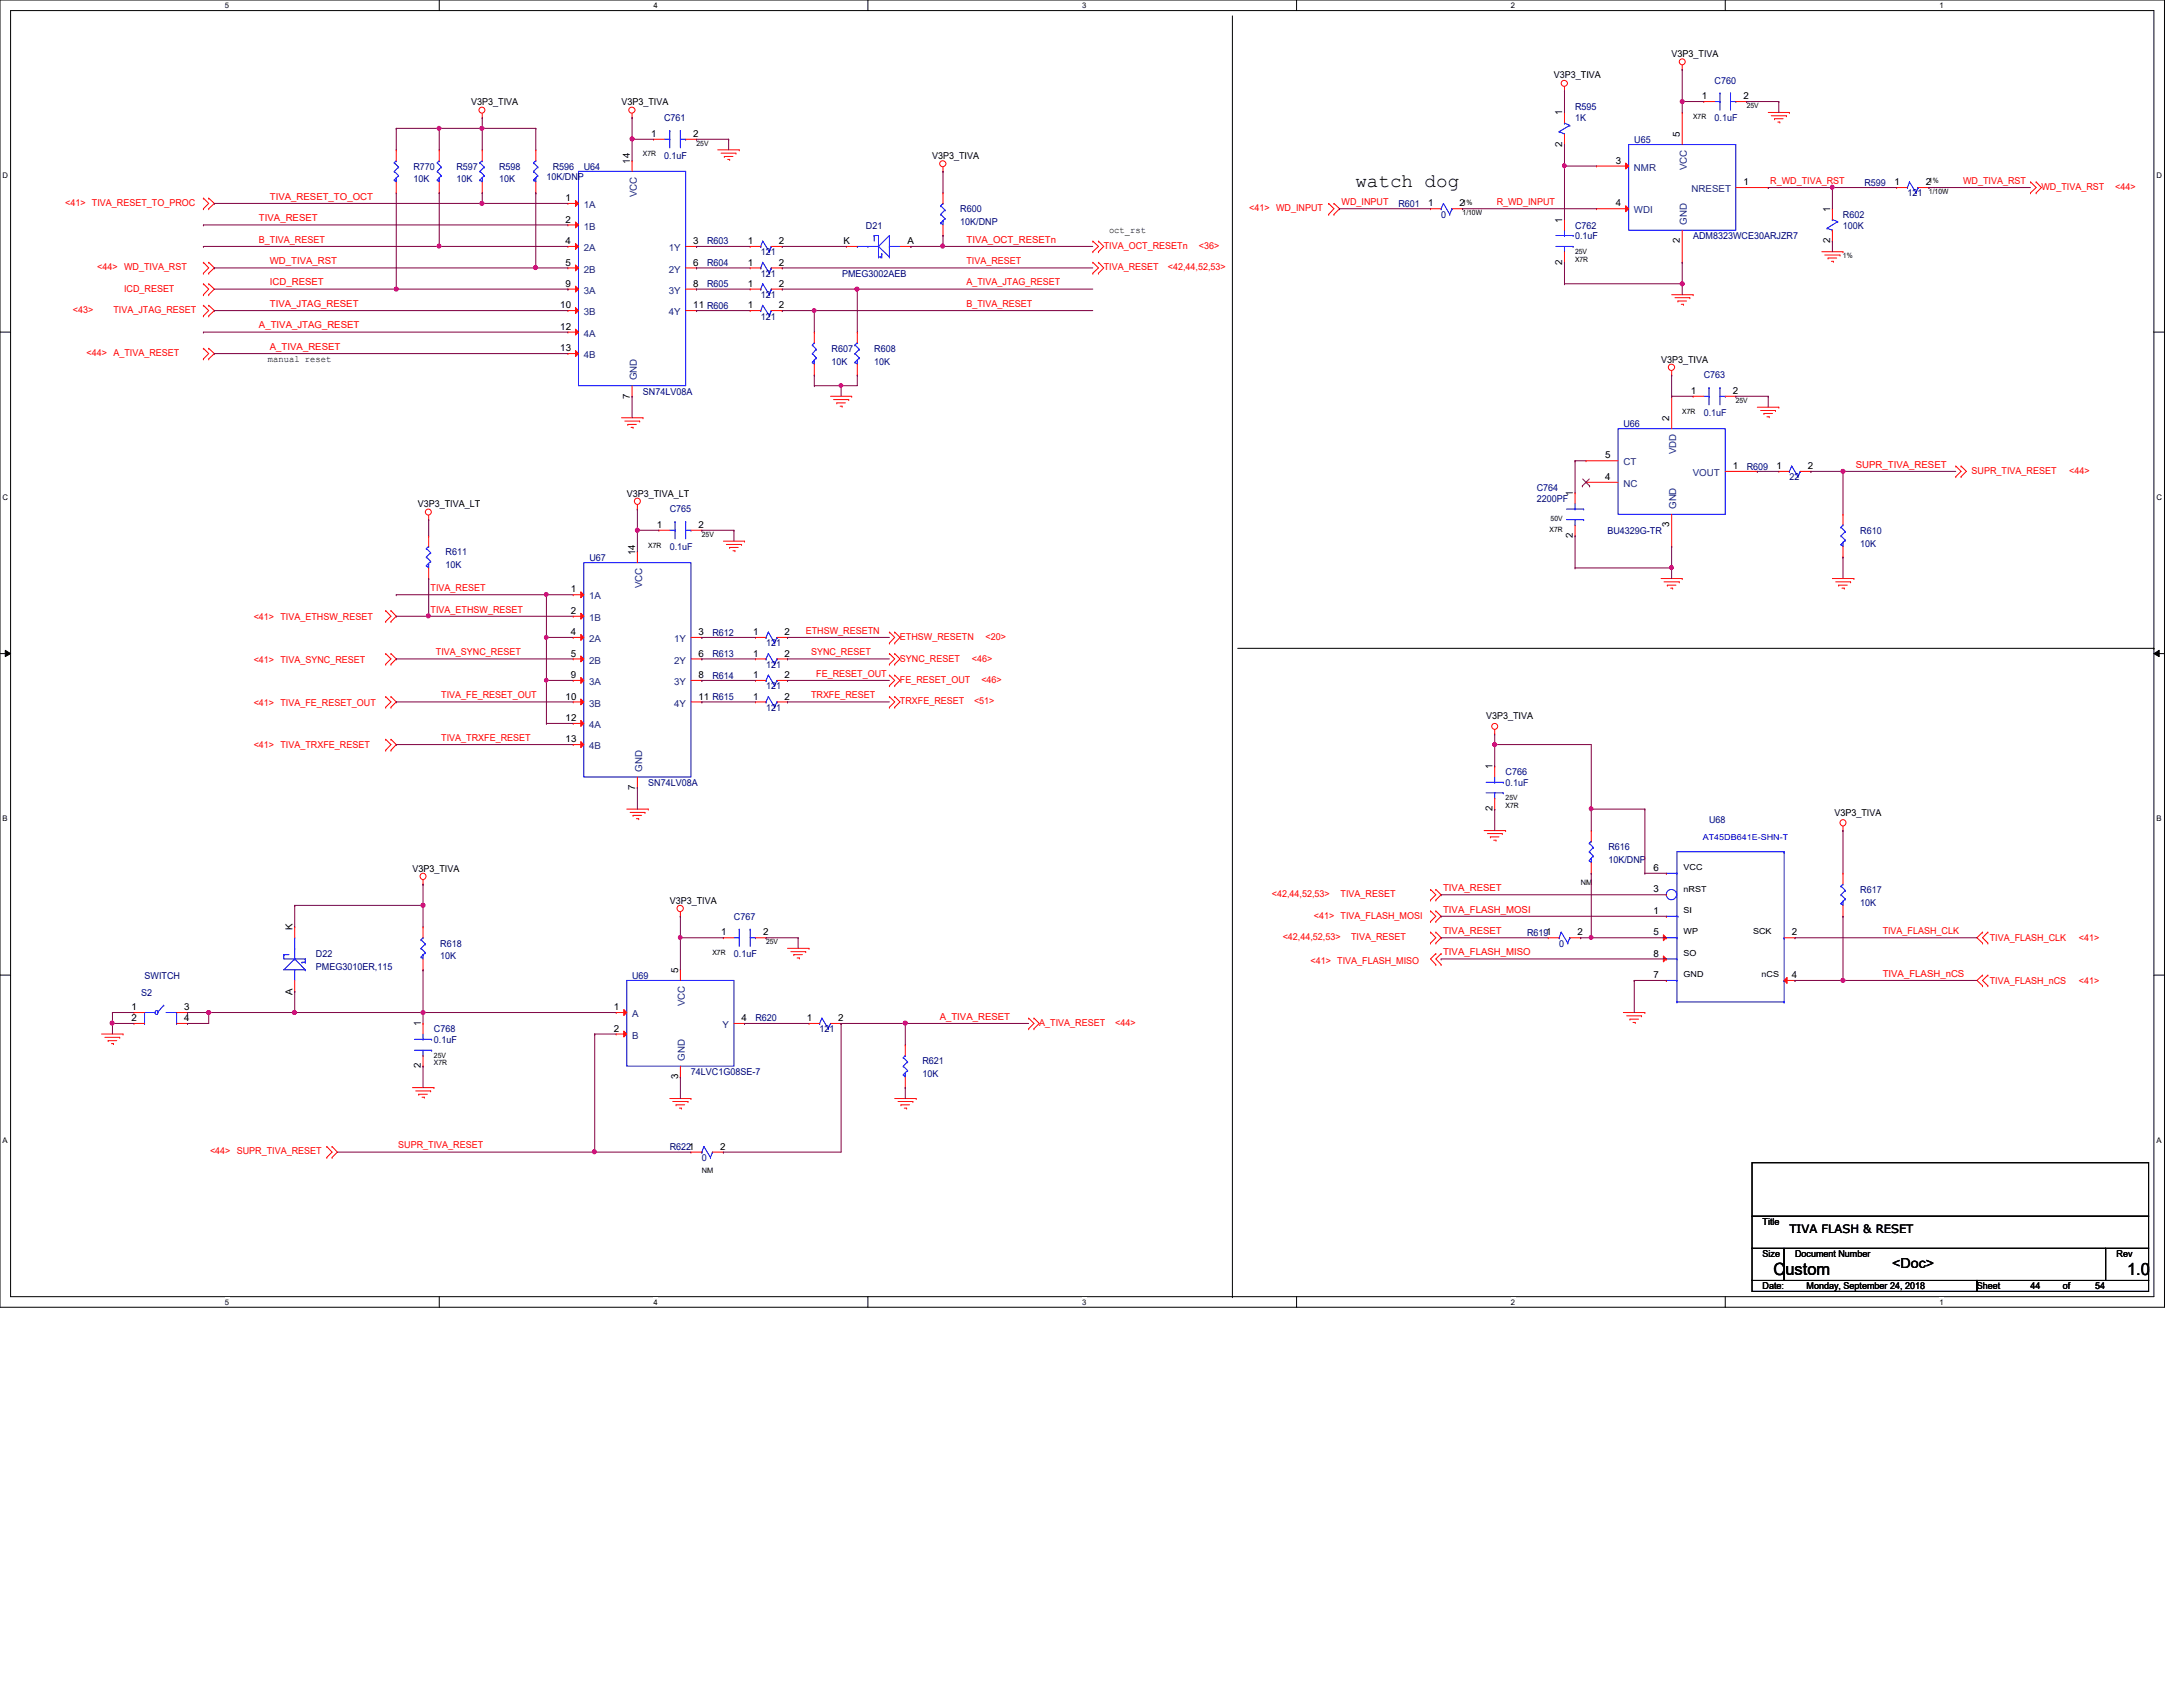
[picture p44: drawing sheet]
<svg xmlns="http://www.w3.org/2000/svg" width="279mm" height="216mm" viewBox="0 0 279 216" stroke-linecap="round" stroke-linejoin="round" font-family="sans-serif">
<defs><g id="words">
<text font-size="2.5" x="173.5" y="23.9">watch dog</text>
<g font-size="2.2">
<text x="227" y="163.2">Custom</text>
<text x="272.2" y="163.2">1.0</text>
</g>
<text font-size="1.8" x="242.2" y="162.2">&lt;Doc&gt;</text>
<text font-size="1.5" x="229" y="157.8">TIVA FLASH &amp; RESET</text>
<g font-size="1.2">
<text x="198.9" y="10">V3P3_TIVA</text>
<text x="214" y="7.3">V3P3_TIVA</text>
<text x="60.3" y="13.5">V3P3_TIVA</text>
<text x="79.5" y="13.5">V3P3_TIVA</text>
<text x="83.4" y="17.5">1</text>
<text x="88.7" y="17.5">2</text>
<text x="199.9" y="14.8" transform="rotate(-90 199.9 14.8)">1</text>
<text x="215" y="17.5" transform="rotate(-90 215 17.5)">5</text>
<text x="217.8" y="12.7">1</text>
<text x="223.1" y="12.7">2</text>
<text x="80.6" y="21" transform="rotate(-90 80.6 21)">14</text>
<text x="119.3" y="20.3">V3P3_TIVA</text>
<text x="199.9" y="18.8" transform="rotate(-90 199.9 18.8)">2</text>
<text x="206.8" y="21">3</text>
<text x="223.1" y="23.7">1</text>
<text x="242.5" y="23.7">1</text>
<text x="246.5" y="23.7">2</text>
<text x="72.4" y="28.5">2</text>
<text x="72.4" y="25.7">1</text>
<text x="141.9" y="29.8">oct_rst</text>
<text x="182.8" y="26.4">1</text>
<text x="186.8" y="26.4">2</text>
<text x="199.9" y="28.5" transform="rotate(-90 199.9 28.5)">1</text>
<text x="206.8" y="26.4">4</text>
<text x="234.2" y="27.1" transform="rotate(-90 234.2 27.1)">1</text>
<text x="72.4" y="34">5</text>
<text x="72.4" y="31.2">4</text>
<text x="88.7" y="31.2">3</text>
<text x="88.7" y="34">6</text>
<text x="95.7" y="31.2">1</text>
<text x="95.7" y="34">1</text>
<text x="99.7" y="31.2">2</text>
<text x="99.7" y="34">2</text>
<text x="107.9" y="31.2">K</text>
<text x="116.2" y="31.2">A</text>
<text x="199.9" y="33.9" transform="rotate(-90 199.9 33.9)">2</text>
<text x="215" y="31.1" transform="rotate(-90 215 31.1)">2</text>
<text x="234.2" y="31.1" transform="rotate(-90 234.2 31.1)">2</text>
<text x="71.7" y="39.5">10</text>
<text x="72.4" y="36.7">9</text>
<text x="88.7" y="39.5">11 R606</text>
<text x="88.7" y="36.7">8</text>
<text x="95.7" y="36.7">1</text>
<text x="95.7" y="39.5">1</text>
<text x="99.7" y="36.7">2</text>
<text x="99.7" y="39.5">2</text>
<text x="34.3" y="46.3">manual reset</text>
<text x="71.7" y="42.2">12</text>
<text x="71.7" y="45">13</text>
<text x="212.6" y="46.4">V3P3_TIVA</text>
<text x="80.6" y="51" transform="rotate(-90 80.6 51)">7</text>
<text x="213.7" y="53.9" transform="rotate(-90 213.7 53.9)">2</text>
<text x="216.4" y="50.4">1</text>
<text x="221.8" y="50.4">2</text>
<text x="205.4" y="58.7">5</text>
<text x="53.5" y="64.9">V3P3_TIVA_LT</text>
<text x="80.2" y="63.5">V3P3_TIVA_LT</text>
<text x="201.3" y="63.5" transform="rotate(-90 201.3 63.5)">1</text>
<text x="205.4" y="61.4">4</text>
<text x="221.8" y="60">1</text>
<text x="227.4" y="60">1</text>
<text x="231.4" y="60">2</text>
<text x="81.3" y="71" transform="rotate(-90 81.3 71)">14</text>
<text x="84.1" y="67.6">1</text>
<text x="89.4" y="67.6">2</text>
<text x="201.3" y="68.8" transform="rotate(-90 201.3 68.8)">2</text>
<text x="213.7" y="67.5" transform="rotate(-90 213.7 67.5)">3</text>
<text x="73.1" y="75.8">1</text>
<text x="73.1" y="78.6">2</text>
<text x="73.1" y="81.3">4</text>
<text x="89.4" y="81.3">3</text>
<text x="96.4" y="81.3">1</text>
<text x="100.4" y="81.3">2</text>
<text x="72.4" y="89.5">10</text>
<text x="73.1" y="84">5</text>
<text x="73.1" y="86.8">9</text>
<text x="89.4" y="89.5">11 R615</text>
<text x="89.4" y="84">6</text>
<text x="89.4" y="86.8">8</text>
<text x="96.4" y="84">1</text>
<text x="96.4" y="86.8">1</text>
<text x="96.4" y="89.5">1</text>
<text x="100.4" y="84">2</text>
<text x="100.4" y="86.8">2</text>
<text x="100.4" y="89.5">2</text>
<text x="72.4" y="92.3">12</text>
<text x="72.4" y="95">13</text>
<text x="190.2" y="92.1">V3P3_TIVA</text>
<text x="81.3" y="101.1" transform="rotate(-90 81.3 101.1)">7</text>
<text x="191" y="98.5" transform="rotate(-90 191 98.5)">1</text>
<text x="191" y="103.8" transform="rotate(-90 191 103.8)">2</text>
<text x="234.8" y="104.4">V3P3_TIVA</text>
<text x="52.8" y="111.5">V3P3_TIVA</text>
<text x="211.6" y="111.5">6</text>
<text x="37.4" y="119" transform="rotate(-90 37.4 119)">K</text>
<text x="85.7" y="115.7">V3P3_TIVA</text>
<text x="92.3" y="119.7">1</text>
<text x="97.7" y="119.7">2</text>
<text x="201.9" y="119.7">2</text>
<text x="211.6" y="117">1</text>
<text x="211.6" y="114.2">3</text>
<text x="211.6" y="119.7">5</text>
<text x="229.3" y="119.7">2</text>
<text x="86.8" y="124.5" transform="rotate(-90 86.8 124.5)">5</text>
<text x="211.6" y="122.4">8</text>
<text x="211.6" y="125.2">7</text>
<text x="229.3" y="125.2">4</text>
<text x="16.8" y="129.3">1</text>
<text x="16.8" y="130.7">2</text>
<text x="23.6" y="129.3">3</text>
<text x="23.6" y="130.7">4</text>
<text x="37.4" y="127.3" transform="rotate(-90 37.4 127.3)">A</text>
<text x="53.8" y="131.4" transform="rotate(-90 53.8 131.4)">1</text>
<text x="78.6" y="129.3">1</text>
<text x="94.9" y="130.7">4</text>
<text x="103.3" y="130.7">1</text>
<text x="107.3" y="130.7">2</text>
<text x="53.8" y="136.7" transform="rotate(-90 53.8 136.7)">2</text>
<text x="78.6" y="132">2</text>
<text x="86.8" y="138.1" transform="rotate(-90 86.8 138.1)">3</text>
<text x="92.2" y="147.2">2</text>
<text x="225.6" y="156.8">Title</text>
<text x="225.6" y="160.9">Size</text>
<text x="229.7" y="160.9">Document Number</text>
<text x="270.9" y="160.9">Rev</text>
<text x="225.6" y="165">Date:</text>
<text x="231.2" y="165">Monday, September 24, 2018</text>
<text x="253" y="165">Sheet</text>
<text x="259.9" y="165">44</text>
<text x="264" y="165">of</text>
<text x="268.1" y="165">54</text>
</g>
<g font-size="1.2" fill="#000080">
<text x="219.5" y="10.7">C760</text>
<text x="85" y="15.5">C761</text>
<text x="201.6" y="14.1">R595</text>
<text x="201.6" y="15.5">1K</text>
<text x="219.5" y="15.5">0.1uF</text>
<text x="52.9" y="21.7">R770</text>
<text x="52.9" y="23.3">10K</text>
<text x="58.4" y="21.7">R597</text>
<text x="58.4" y="23.3">10K</text>
<text x="63.9" y="21.7">R598</text>
<text x="63.9" y="23.3">10K</text>
<text x="69.9" y="23.1">10K/DNP</text>
<text x="70.7" y="21.7">R596</text>
<text x="74.7" y="21.7">U64</text>
<text x="85" y="20.3">0.1uF</text>
<text x="209.2" y="18.3">U65</text>
<text x="238.6" y="23.7">R599</text>
<text x="110.8" y="29.3">D21</text>
<text x="122.9" y="27.2">R600</text>
<text x="122.9" y="28.8">10K/DNP</text>
<text x="179" y="26.5">R601</text>
<text x="184.4" y="27.9">0</text>
<text x="201.6" y="29.3">C762</text>
<text x="235.9" y="27.9">R602</text>
<text x="235.9" y="29.3">100K</text>
<text x="244.1" y="25.1">121</text>
<text x="90.5" y="31.3">R603</text>
<text x="90.5" y="34">R604</text>
<text x="97.4" y="32.7">121</text>
<text x="97.4" y="35.4">121</text>
<text x="107.8" y="35.4">PMEG3002AEB</text>
<text x="201.6" y="30.6">0.1uF</text>
<text x="216.7" y="30.6">ADM8323WCE30ARJZR7</text>
<text x="90.5" y="36.8">R605</text>
<text x="97.4" y="38.1">121</text>
<text x="97.4" y="40.9">121</text>
<text x="106.4" y="45">R607</text>
<text x="106.4" y="46.7">10K</text>
<text x="111.9" y="45">R608</text>
<text x="111.9" y="46.7">10K</text>
<text x="82.3" y="50.5">SN74LV08A</text>
<text x="218.1" y="53.3">0.1uF</text>
<text x="218.1" y="48.4">C763</text>
<text x="207.8" y="54.6">U66</text>
<text x="85.7" y="65.6">C765</text>
<text x="196.7" y="64.2">2200PF</text>
<text x="196.7" y="62.9">C764</text>
<text x="223.6" y="60.1">R609</text>
<text x="229" y="61.5">22</text>
<text x="57" y="71.1">R611</text>
<text x="75.4" y="71.8">U67</text>
<text x="85.7" y="70.4">0.1uF</text>
<text x="205.7" y="68.3">BU4329G-TR</text>
<text x="238.1" y="68.3">R610</text>
<text x="238.1" y="70">10K</text>
<text x="57" y="72.7">10K</text>
<text x="91.2" y="81.4">R612</text>
<text x="98" y="82.7">121</text>
<text x="91.2" y="84.1">R613</text>
<text x="91.2" y="86.9">R614</text>
<text x="98" y="85.5">121</text>
<text x="98" y="88.2">121</text>
<text x="98" y="91">121</text>
<text x="83" y="100.6">SN74LV08A</text>
<text x="192.7" y="100.6">0.1uF</text>
<text x="192.7" y="99.2">C766</text>
<text x="218.7" y="105.4">U68</text>
<text x="205.9" y="108.8">R616</text>
<text x="205.9" y="110.4">10K/DNP</text>
<text x="93.9" y="117.7">C767</text>
<text x="195.5" y="119.8">R6191</text>
<text x="238.1" y="114.3">R617</text>
<text x="238.1" y="115.9">10K</text>
<text x="18.5" y="125.3">SWITCH</text>
<text x="40.4" y="122.5">D22</text>
<text x="40.4" y="124.2">PMEG3010ER,115</text>
<text x="56.3" y="121.2">R618</text>
<text x="56.3" y="122.8">10K</text>
<text x="80.9" y="125.3">U69</text>
<text x="93.9" y="122.5">0.1uF</text>
<text x="199.6" y="121.2">0</text>
<text x="18.1" y="127.5">S2</text>
<text x="96.7" y="130.7">R620</text>
<text x="55.5" y="133.5">0.1uF</text>
<text x="55.5" y="132.1">C768</text>
<text x="88.4" y="137.6">74LVC1G08SE-7</text>
<text x="104.9" y="132.1">121</text>
<text x="118.1" y="136.2">R621</text>
<text x="118.1" y="137.9">10K</text>
<text x="85.7" y="147.2">R6221</text>
<text x="89.8" y="148.6">0</text>
</g>
<g font-size="1.2" fill="#004080">
<text x="209.1" y="21.8">NMR</text>
<text x="215.9" y="21.8" transform="rotate(-90 215.9 21.8)">VCC</text>
<text x="74.7" y="29.4">1B</text>
<text x="74.7" y="26.6">1A</text>
<text x="81.5" y="25.2" transform="rotate(-90 81.5 25.2)">VCC</text>
<text x="209.1" y="27.3">WDI</text>
<text x="215.9" y="28.8" transform="rotate(-90 215.9 28.8)">GND</text>
<text x="216.5" y="24.6">NRESET</text>
<text x="74.7" y="34.9">2B</text>
<text x="74.7" y="32.1">2A</text>
<text x="85.6" y="32.1">1Y</text>
<text x="85.6" y="34.9">2Y</text>
<text x="74.7" y="37.6">3A</text>
<text x="74.7" y="40.3">3B</text>
<text x="85.6" y="40.3">4Y</text>
<text x="85.6" y="37.6">3Y</text>
<text x="74.7" y="43.1">4A</text>
<text x="74.7" y="45.8">4B</text>
<text x="81.5" y="48.7" transform="rotate(-90 81.5 48.7)">GND</text>
<text x="207.8" y="59.6">CT</text>
<text x="214.5" y="58.2" transform="rotate(-90 214.5 58.2)">VDD</text>
<text x="207.8" y="62.3">NC</text>
<text x="214.5" y="65.2" transform="rotate(-90 214.5 65.2)">GND</text>
<text x="216.7" y="60.9">VOUT</text>
<text x="75.4" y="76.7">1A</text>
<text x="82.2" y="75.3" transform="rotate(-90 82.2 75.3)">VCC</text>
<text x="75.4" y="79.5">1B</text>
<text x="75.4" y="82.2">2A</text>
<text x="86.3" y="82.2">1Y</text>
<text x="75.4" y="84.9">2B</text>
<text x="75.4" y="87.7">3A</text>
<text x="86.3" y="84.9">2Y</text>
<text x="86.3" y="87.7">3Y</text>
<text x="75.4" y="90.4">3B</text>
<text x="75.4" y="93.2">4A</text>
<text x="75.4" y="95.9">4B</text>
<text x="86.3" y="90.4">4Y</text>
<text x="82.2" y="98.8" transform="rotate(-90 82.2 98.8)">GND</text>
<text x="80.9" y="130.2">A</text>
<text x="87.7" y="128.8" transform="rotate(-90 87.7 128.8)">VCC</text>
<text x="92.5" y="131.6">Y</text>
<text x="80.9" y="132.9">B</text>
<text x="87.7" y="135.8" transform="rotate(-90 87.7 135.8)">GND</text>
</g>
<g font-size="1.2" fill="#f00">
<text x="226.6" y="23.5">R_WD_TIVA_RST</text>
<text x="251.2" y="23.5">WD_TIVA_RST</text>
<text x="8.3" y="26.4">&lt;41&gt; TIVA_RESET_TO_PROC</text>
<text x="33.1" y="28.3">TIVA_RESET</text>
<text x="34.5" y="25.6">TIVA_RESET_TO_OCT</text>
<text x="159.9" y="27.1">&lt;41&gt; WD_INPUT</text>
<text x="171.7" y="26.2">WD_INPUT</text>
<text x="191.6" y="26.2">R_WD_INPUT</text>
<text x="261.3" y="24.3">WD_TIVA_RST</text>
<text x="270.7" y="24.3">&lt;44&gt;</text>
<text x="12.4" y="34.6">&lt;44&gt; WD_TIVA_RST</text>
<text x="33.1" y="31.1">B_TIVA_RESET</text>
<text x="34.5" y="33.8">WD_TIVA_RST</text>
<text x="123.7" y="31.1">TIVA_OCT_RESETn</text>
<text x="123.7" y="33.8">TIVA_RESET</text>
<text x="141.3" y="31.8">TIVA_OCT_RESETn</text>
<text x="141.3" y="34.6">TIVA_RESET</text>
<text x="149.5" y="34.6">&lt;42,44,52,53&gt;</text>
<text x="153.5" y="31.8">&lt;36&gt;</text>
<text x="9.3" y="40.1">&lt;43&gt;</text>
<text x="14.5" y="40.1">TIVA_JTAG_RESET</text>
<text x="15.9" y="37.3">ICD_RESET</text>
<text x="34.5" y="39.3">TIVA_JTAG_RESET</text>
<text x="34.5" y="36.5">ICD_RESET</text>
<text x="123.7" y="36.5">A_TIVA_JTAG_RESET</text>
<text x="123.7" y="39.3">B_TIVA_RESET</text>
<text x="11.1" y="45.6">&lt;44&gt; A_TIVA_RESET</text>
<text x="33.1" y="42">A_TIVA_JTAG_RESET</text>
<text x="34.5" y="44.8">A_TIVA_RESET</text>
<text x="237.5" y="59.9">SUPR_TIVA_RESET</text>
<text x="252.3" y="60.7">SUPR_TIVA_RESET</text>
<text x="264.8" y="60.7">&lt;44&gt;</text>
<text x="55.1" y="75.6">TIVA_RESET</text>
<text x="32.5" y="79.3">&lt;41&gt; TIVA_ETHSW_RESET</text>
<text x="55.1" y="78.4">TIVA_ETHSW_RESET</text>
<text x="55.8" y="83.9">TIVA_SYNC_RESET</text>
<text x="103.1" y="81.1">ETHSW_RESETN</text>
<text x="103.8" y="83.9">SYNC_RESET</text>
<text x="115.2" y="81.9">ETHSW_RESETN</text>
<text x="126.2" y="81.9">&lt;20&gt;</text>
<text x="32.5" y="84.8">&lt;41&gt; TIVA_SYNC_RESET</text>
<text x="56.5" y="89.4">TIVA_FE_RESET_OUT</text>
<text x="103.8" y="89.4">TRXFE_RESET</text>
<text x="104.5" y="86.6">FE_RESET_OUT</text>
<text x="115.2" y="87.4">FE_RESET_OUT</text>
<text x="115.2" y="84.7">SYNC_RESET</text>
<text x="124.4" y="84.7">&lt;46&gt;</text>
<text x="125.6" y="87.4">&lt;46&gt;</text>
<text x="32.5" y="95.8">&lt;41&gt; TIVA_TRXFE_RESET</text>
<text x="32.5" y="90.3">&lt;41&gt; TIVA_FE_RESET_OUT</text>
<text x="56.5" y="94.8">TIVA_TRXFE_RESET</text>
<text x="115.2" y="90.1">TRXFE_RESET</text>
<text x="124.7" y="90.1">&lt;51&gt;</text>
<text x="162.8" y="114.9">&lt;42,44,52,53&gt;</text>
<text x="168.1" y="117.6">&lt;41&gt; TIVA_FLASH_MOSI</text>
<text x="171.6" y="114.9">TIVA_RESET</text>
<text x="184.7" y="114">TIVA_RESET</text>
<text x="184.7" y="116.8">TIVA_FLASH_MOSI</text>
<text x="184.7" y="119.5">TIVA_RESET</text>
<text x="241" y="119.5">TIVA_FLASH_CLK</text>
<text x="164.2" y="120.3">&lt;42,44,52,53&gt;</text>
<text x="167.7" y="123.3">&lt;41&gt; TIVA_FLASH_MISO</text>
<text x="172.9" y="120.3">TIVA_RESET</text>
<text x="184.7" y="122.3">TIVA_FLASH_MISO</text>
<text x="241" y="125">TIVA_FLASH_nCS</text>
<text x="254.7" y="120.4">TIVA_FLASH_CLK</text>
<text x="254.7" y="125.9">TIVA_FLASH_nCS</text>
<text x="266.1" y="120.4">&lt;41&gt;</text>
<text x="266.1" y="125.9">&lt;41&gt;</text>
<text x="120.3" y="130.5">A_TIVA_RESET</text>
<text x="133" y="131.3">A_TIVA_RESET</text>
<text x="142.7" y="131.3">&lt;44&gt;</text>
<text x="26.9" y="147.7">&lt;44&gt; SUPR_TIVA_RESET</text>
<text x="51" y="147">SUPR_TIVA_RESET</text>
</g>
<text font-size="1.1" fill="#00f" x="217.9" y="107.5">AT45DB641E-SHN-T</text>
<g font-size="1.1">
<text x="215.5" y="111.4">VCC</text>
<text x="215.5" y="116.8">SI</text>
<text x="215.5" y="114.1">nRST</text>
<text x="215.5" y="119.6">WP</text>
<text x="224.4" y="119.6">SCK</text>
<text x="215.5" y="122.3">SO</text>
<text x="215.5" y="125.1">GND</text>
<text x="225.5" y="125.1">nCS</text>
</g>
<g font-size="1">
<text x="28.8" y="1">5</text>
<text x="83.7" y="1">4</text>
<text x="138.5" y="1">3</text>
<text x="193.4" y="1">2</text>
<text x="248.2" y="1">1</text>
<text x=".3" y="22.8">D</text>
<text x="276" y="22.8">D</text>
<text x=".3" y="64">C</text>
<text x="276" y="64">C</text>
<text x=".3" y="105.1">B</text>
<text x="276" y="105.1">B</text>
<text x=".3" y="146.3">A</text>
<text x="276" y="146.3">A</text>
<text x="28.8" y="167">5</text>
<text x="83.7" y="167">4</text>
<text x="138.5" y="167">3</text>
<text x="193.4" y="167">2</text>
<text x="248.2" y="167">1</text>
</g>
<g font-size=".9">
<text x="216.7" y="15.2">X7R</text>
<text x="223.6" y="13.8">25V</text>
<text x="82.3" y="20">X7R</text>
<text x="89.2" y="18.7">25V</text>
<text x="246.9" y="23.5">1%</text>
<text x="187.2" y="26.2">1%</text>
<text x="187.2" y="27.6">1/10W</text>
<text x="246.9" y="24.8">1/10W</text>
<text x="201.6" y="33.5">X7R</text>
<text x="201.6" y="32.5">25V</text>
<text x="235.9" y="33.1">1%</text>
<text x="215.3" y="53">X7R</text>
<text x="222.2" y="51.6">25V</text>
<text x="83" y="70.1">X7R</text>
<text x="89.8" y="68.7">25V</text>
<text x="198.3" y="68">X7R</text>
<text x="198.5" y="66.7">50V</text>
<text x="192.7" y="103.4">X7R</text>
<text x="192.7" y="102.4">25V</text>
<text x="202.3" y="113.3">NM</text>
<text x="91.2" y="122.2">X7R</text>
<text x="98" y="120.9">25V</text>
<text x="55.5" y="136.4">X7R</text>
<text x="55.5" y="135.4">25V</text>
<text x="89.8" y="150.1">NM</text>
</g>
</g></defs>
<path d="M0 0h277v167.3h-277zM1.4 1.4h274.3v164.5h-274.3z" fill="none" stroke="#000" stroke-width=".13"/>
<g fill="#fff">
<path d="M28.8 .1h.5v1.1h-.5z"/>
<path d="M28.8 166.1h.5v1.1h-.5z"/>
</g>
<path d="M56.2 0v1.4M56.2 165.9v1.4" fill="none" stroke="#000" stroke-width=".13"/>
<g fill="#fff">
<path d="M83.7 .1h.5v1.1h-.5z"/>
<path d="M83.7 166.1h.5v1.1h-.5z"/>
</g>
<path d="M111.1 0v1.4M111.1 165.9v1.4" fill="none" stroke="#000" stroke-width=".13"/>
<g fill="#fff">
<path d="M138.5 .1h.6v1.1h-.6z"/>
<path d="M138.5 166.1h.6v1.1h-.6z"/>
</g>
<path d="M165.9 0v1.4M165.9 165.9v1.4" fill="none" stroke="#000" stroke-width=".13"/>
<g fill="#fff">
<path d="M193.4 .1h.5v1.1h-.5z"/>
<path d="M193.4 166.1h.5v1.1h-.5z"/>
</g>
<path d="M220.8 0v1.4M220.8 165.9v1.4" fill="none" stroke="#000" stroke-width=".13"/>
<g fill="#fff">
<path d="M248.2 .1h.6v1.1h-.6z"/>
<path d="M248.2 166.1h.6v1.1h-.6z"/>
<path d="M.3 21.9h.8v1.1h-.8z"/>
<path d="M276 21.9h.7v1.1h-.7z"/>
<path d="M.3 63.1h.8v1.1h-.8z"/>
<path d="M276 63.1h.7v1.1h-.7z"/>
</g>
<path d="M0 42.5h1.4M275.7 42.5h1.3" fill="none" stroke="#000" stroke-width=".13"/>
<g fill="#fff">
<path d="M.3 104.2h.7v1.1h-.7z"/>
<path d="M276 104.2h.6v1.1h-.6z"/>
</g>
<path d="M0 83.7h1.4M.7 83.2l.7 .5-.7 .3zM275.7 83.7l.7-.5v.8zM275.7 83.7h1.3" fill="none" stroke="#000" stroke-width=".13"/>
<path d="M.7 83.2l.7 .5-.7 .3zM275.7 83.7l.7-.5v.8z" fill="#000"/>
<g fill="#fff">
<path d="M.3 145.4h.7v1.1h-.7z"/>
<path d="M276 145.4h.6v1.1h-.6z"/>
</g>
<g fill="none" stroke="#000" stroke-width=".13">
<path d="M157.7 2v163.9M158.4 83h117.3M275.7 83h.1M0 124.8h1.4M275.7 124.8h1.3M224.2 148.8h50.8v6.9h-50.8zM224.2 155.7h50.8v4.1h-50.8zM224.2 159.8h4.1v4.1h-4.1zM228.3 159.8h41.2v4.1h-41.2zM269.5 159.8h5.5v4.1h-5.5zM157.7 165.9h.1M224.2 163.9h28.8v1.4h-28.8z"/>
<path d="M253 163.9h22v1.4h-22z"/>
</g>
<g fill="none" stroke="#f00" stroke-width=".13">
<path d="M61.7 15.1h.1M61.7 14.5v.6M80.9 15.1h.1M80.9 14.5v.6M91.9 19.2h2.7M92.3 19.6h1.9M94.2 19.6h.1M94.6 19.2h.1M200.2 11.6h.1M200.2 11.1v.5M215.3 8.9h.1M215.3 8.3v.6"/>
<path d="M226.3 14.4h2.7M226.7 14.8h1.9M227.1 15.2h.1M227.1 15.2h1.1M227.5 15.6h.3M227.8 15.6h.1M228.6 14.8h.1M229 14.4h.1M26 39.1h.1M26 36.3h.1M26 37.7h.1M26 33.6h.1"/>
<path d="M26 35h.1M26 25.4h.1M26 26.7h.1M26 39.1l.7 .7-.7 .6M26 36.3l.7 .7-.7 .7M26 33.6l.7 .7-.7 .7M26 25.4l.7 .6-.7 .7M26.7 39.1h.1M26.7 37.7h.1M26.7 36.3h.1M26.7 35h.1M26.7 33.6h.1"/>
<path d="M26.7 26.7h.1M26.7 25.4h.1M26.7 39.1l.7 .7-.7 .6M26.7 36.3l.7 .7-.7 .7M26.7 33.6l.7 .7-.7 .7M26.7 25.4l.7 .6-.7 .7M92.7 20h.1M92.7 20h1.1M93.1 20.4h.3M93.4 20.4h.1M120.7 21.9h.1M120.7 21.4v.5"/>
<path d="M139.9 32.2h.1M139.9 30.9h.1M139.9 35h.1M139.9 33.6h.1M139.9 30.9l.7 .6-.7 .7M139.9 33.6l.7 .7-.7 .7M140.6 32.2h.1M140.6 30.9h.1M140.6 35h.1M140.6 33.6h.1M140.6 30.9l.7 .6-.7 .7M140.6 33.6l.7 .7-.7 .7"/>
<path d="M170.1 26h.1M170.1 27.4h.1M170.1 26l.6 .7-.6 .7M170.7 27.4h.1M170.7 26h.1M170.7 26l.7 .7-.7 .7M214 37.7h2.7M214.4 38.1h1.9M214.8 38.5h.1M214.8 38.5h1.1M215.2 38.9h.3M215.5 38.9h.1"/>
<path d="M216.3 38.1h.1M216.7 37.7h.1M233.2 32.2h2.7M233.6 32.6h1.9M234 33h.1M234 33h1.1M234.4 33.4h.3M234.7 33.4h.1M235.5 32.6h.1M235.9 32.2h.1M259.9 24.7h.1M259.9 23.3h.1"/>
<path d="M259.9 23.3l.7 .7-.7 .7M260.6 24.7h.1M260.6 23.3h.1M260.6 23.3l.7 .7-.7 .7M26 40.4h.1M26 44.6h.1M26 45.9h.1M26 44.6l.7 .7-.7 .6M26.7 40.4h.1M26.7 45.9h.1M26.7 44.6h.1M26.7 44.6l.7 .7-.7 .6"/>
<path d="M79.5 53.5h2.8M80 53.9h1.9M80.3 54.3h.1M80.3 54.3h1.1M80.8 54.7h.2M81 54.7h.1M81.9 53.9h.1M82.3 53.5h.1M106.3 50.7h2.7M106.7 51.1h1.9M107.1 51.6h.1M107.1 51.6h1.1"/>
<path d="M107.5 52h.3M107.8 52h.1M108.6 51.1h.1M109 50.7h.1M214 48h.1M214 47.5v.5M224.9 52.1h2.8M225.3 52.5h1.9M225.8 52.9h.1M225.8 52.9h1.1M226.1 53.3h.3M226.4 53.3h.1"/>
<path d="M227.2 52.5h.1M227.7 52.1h.1M250.3 59.6h.1M250.3 59.6l.7 .7-.7 .7M251 59.6h.1M251 59.6l.7 .7-.7 .7M49.4 79.5h.1M49.4 78.1h.1M49.4 78.1l.6 .8-.6 .6M50 78.1h.1M50 79.5h.1M50 78.1l.7 .8-.7 .6"/>
<path d="M54.9 66.5h.1M54.9 66v.5M81.6 65.2h.1M81.6 64.6v.6M92.6 69.3h2.7M93 69.7h1.9M93.4 70.1h.1M93.4 70.1h1.1M93.8 70.5h.3M94.1 70.5h.1M94.9 69.7h.1M95.3 69.3h.1"/>
<path d="M212.6 74h2.7M213 74.5h1.9M213.4 74.9h.1M213.4 74.9h1.1M213.8 75.3h.3M214.1 75.3h.1M214.9 74.5h.1M215.3 74h.1M234.5 74h2.8M234.9 74.5h2M235.3 74.9h.1M235.3 74.9h1.1"/>
<path d="M235.8 75.3h.3M236.1 75.3h.1M236.9 74.5h.1M237.3 74h.1M250.3 61h.1M251 61h.1M49.4 96h.1M49.4 94.6h.1M49.4 90.5h.1M49.4 89.2h.1M49.4 85h.1M49.4 83.7h.1"/>
<path d="M49.4 94.6l.6 .7-.6 .7M49.4 89.2l.6 .6-.6 .7M49.4 83.7l.6 .6-.6 .7M50 94.6h.1M50 96h.1M50 89.2h.1M50 90.5h.1M50 83.7h.1M50 85h.1M50 94.6l.7 .7-.7 .7M50 89.2l.7 .6-.7 .7M50 83.7l.7 .6-.7 .7"/>
<path d="M113.8 90.5h.1M113.8 89.2h.1M113.8 87.8h.1M113.8 86.4h.1M113.8 85h.1M113.8 83.7h.1M113.8 82.3h.1M113.8 80.9h.1M113.8 89.2l.7 .6-.7 .7M113.8 86.4l.7 .7-.7 .7M113.8 83.7l.7 .6-.7 .7M113.8 80.9l.7 .7-.7 .7"/>
<path d="M114.5 90.5h.1M114.5 89.2h.1M114.5 87.8h.1M114.5 86.4h.1M114.5 85h.1M114.5 83.7h.1M114.5 82.3h.1M114.5 80.9h.1M114.5 89.2l.7 .6-.7 .7M114.5 86.4l.7 .7-.7 .7M114.5 83.7l.7 .6-.7 .7M114.5 80.9l.7 .7-.7 .7"/>
<path d="M191.3 93.9h.1M191.3 93.4v.5M54.1 113.2h.1M54.1 112.6v.6M80.2 103.5h2.8M80.6 104h1.9M81 104.4h.1M81 104.4h1.1M81.4 104.8h.3M81.7 104.8h.1M82.5 104h.1M83 103.5h.1"/>
<path d="M87.1 117.3h.1M87.1 116.7v.6M183.1 116.6h.1M183.1 117.9h.1M183.1 119.3h.1M183.1 113.8h.1M183.1 115.2h.1M183.1 116.6l.7 .7-.7 .6M183.1 119.3l.7 .7-.7 .7M183.1 113.8l.7 .7-.7 .7M183.8 117.9h.1M183.8 116.6h.1"/>
<path d="M183.8 119.3h.1M183.8 115.2h.1M183.8 113.8h.1M183.8 116.6l.6 .7-.6 .6M183.8 119.3l.6 .7-.6 .7M183.8 113.8l.6 .7-.6 .7M189.9 106.3h2.8M190.4 106.7h1.9M190.8 107.1h.1M190.8 107.1h1.1M191.2 107.5h.3M191.5 107.5h.1"/>
<path d="M192.3 106.7h.1M192.7 106.3h.1M235.9 106.3h.1M235.9 105.7v.6M253.7 119.3h.1M253.7 119.3l-.7 .7 .7 .7M254.4 119.3h.1M254.4 119.3l-.7 .7 .7 .7M13 132.3h2.7M13.4 132.8h1.9M13.8 133.2h.1M13.8 133.2h1.1"/>
<path d="M14.3 133.6h.2M14.5 133.6h.1M15.3 132.8h.1M15.7 132.3h.1M52.8 139.2h2.7M53.2 139.6h1.9M55.1 139.6h.1M55.5 139.2h.1M100.8 121.4h2.7M101.2 121.8h1.9M101.6 122.2h.1M101.6 122.2h1.1"/>
<path d="M102 122.6h.3M102.3 122.6h.1M103.1 121.8h.1M103.5 121.4h.1M131.7 131.7h.1M131.7 130.3h.1M131.7 130.3l.6 .7-.6 .7M132.3 131.7h.1M132.3 130.3h.1M132.3 130.3l.7 .7-.7 .7M183.1 120.7h.1M183.8 122h.1"/>
<path d="M183.8 123.4h.1M183.8 120.7h.1M183.8 122l-.7 .7 .7 .7M184.4 122h.1M184.4 123.4h.1M184.4 122l-.6 .7 .6 .7M207.8 129.6h2.7M208.2 130h1.9M208.6 130.4h.1M208.6 130.4h1.1M209 130.9h.3M209.3 130.9h.1"/>
<path d="M210.1 130h.1M210.5 129.6h.1M253.7 120.7h.1M253.7 124.8h.1M253.7 126.2h.1M253.7 124.8l-.7 .7 .7 .7M254.4 120.7h.1M254.4 126.2h.1M254.4 124.8h.1M254.4 124.8l-.7 .7 .7 .7M41.8 146.7h.1M41.8 148.1h.1"/>
<path d="M41.8 146.7l.7 .7-.7 .7M42.5 148.1h.1M42.5 146.7h.1M42.5 146.7l.7 .7-.7 .7M53.6 140h.1M53.6 140h1.1M54 140.4h.3M54.3 140.4h.1M85.7 140.6h2.7M86.1 141h2M86.5 141.4h.1M86.5 141.4h1.1"/>
<path d="M87 141.8h.2M87.2 141.8h.1M88.1 141h.1M88.4 140.6h.1M114.5 140.6h2.8M114.9 141h1.9M115.3 141.4h.1M115.3 141.4h1.1M115.7 141.8h.3M116 141.8h.1M116.8 141h.1M117.3 140.6h.1"/>
<circle cx="61.7" cy="14.1" r=".38"/>
<circle cx="80.9" cy="14.1" r=".39"/>
<circle cx="200.2" cy="10.7" r=".39"/>
<circle cx="215.3" cy="7.9" r=".38"/>
<circle cx="120.7" cy="21" r=".39"/>
<circle cx="213.9" cy="47" r=".4"/>
<circle cx="54.8" cy="65.5" r=".38"/>
<circle cx="81.6" cy="64.2" r=".39"/>
<circle cx="191.3" cy="93" r=".38"/>
<circle cx="54.1" cy="112.2" r=".39"/>
<circle cx="87.1" cy="116.3" r=".4"/>
<circle cx="235.9" cy="105.3" r=".39"/>
</g>
<path d="M74.7 72h13.7v27.4h-13.7z" fill="none" stroke="#00f" stroke-width=".13"/>
<path d="M74.3 78.5l.4 .4-.4 .3z" fill="#f00"/>
<path d="M73.4 78.9h.1M73.4 78.9h1.3M74.3 78.5l.4 .4-.4 .3z" fill="none" stroke="#f00" stroke-width=".13"/>
<path d="M74.3 75.7l.4 .4-.4 .4z" fill="#f00"/>
<path d="M73.4 76.1h.1M73.4 76.1h1.3M74.3 75.7l.4 .4-.4 .4zM88.4 81.6h1.4M89.8 81.6h.1" fill="none" stroke="#f00" stroke-width=".13"/>
<path d="M74.3 83.9l.4 .4-.4 .4z" fill="#f00"/>
<path d="M73.4 84.3h.1M73.4 84.3h1.3M74.3 83.9l.4 .4-.4 .4z" fill="none" stroke="#f00" stroke-width=".13"/>
<path d="M74.3 81.2l.4 .4-.4 .4z" fill="#f00"/>
<path d="M73.4 81.6h.1M73.4 81.6h1.3M74.3 81.2l.4 .4-.4 .4z" fill="none" stroke="#f00" stroke-width=".13"/>
<path d="M74.3 86.7l.4 .4-.4 .4z" fill="#f00"/>
<path d="M73.4 87.1h.1M73.4 87.1h1.3M74.3 86.7l.4 .4-.4 .4z" fill="none" stroke="#f00" stroke-width=".13"/>
<path d="M74.3 89.5l.4 .3-.4 .4z" fill="#f00"/>
<path d="M73.4 89.8h.1M73.4 89.8h1.3M74.3 89.5l.4 .3-.4 .4z" fill="none" stroke="#f00" stroke-width=".13"/>
<path d="M74.3 92.2l.4 .4-.4 .4z" fill="#f00"/>
<path d="M73.4 92.6h.1M73.4 92.6h1.3M74.3 92.2l.4 .4-.4 .4z" fill="none" stroke="#f00" stroke-width=".13"/>
<path d="M74.3 94.9l.4 .4-.4 .4z" fill="#f00"/>
<g fill="none" stroke="#f00" stroke-width=".13">
<path d="M56.2 19.2h.1M56.2 19.2v1.4M83.7 17.8h.1M83.7 17.8h1.3M87.8 17.8h1.4M89.2 17.8h.1M218.1 13h.1M218.1 13h1.4M222.2 13h1.4M223.6 13h.1M56.2 24.7h.1M56.2 23.3v1.4"/>
<path d="M96 31.5h.1M96 31.5h1.4M98.7 31.5h1.4M100.1 31.5h.1M183.1 26.7h.1M183.1 26.7h1.3M185.8 26.7h1.4M187.2 26.7h.1M200.2 28.1h.1M200.2 33.6h.1M200.2 28.1v1.4M200.2 32.2v1.4"/>
<path d="M109.7 48h.1M109.7 42.5h.1M109.7 42.5v1.4M109.7 46.6v1.4M216.7 50.7h.1M216.7 50.7h1.4M220.8 50.7h1.4M222.2 50.7h.1M81.6 70.6h.1M81.6 70.6v1.4M73.4 95.3h.1M73.4 95.3h1.3"/>
<path d="M74.3 94.9l.4 .4-.4 .4zM81.6 99.4v1.4M88.4 89.8h1.4M88.4 84.3h1.4M88.4 87.1h1.4M89.8 89.8h.1M89.8 84.3h.1M89.8 87.1h.1M96.7 84.3h.1M96.7 81.6h.1M96.7 84.3h1.3M96.7 81.6h1.3"/>
<path d="M99.4 84.3h1.4M99.4 81.6h1.4M100.8 84.3h.1M100.8 81.6h.1M191.3 98h.1M191.3 98v1.4M37.7 118.6h.1M37.7 118.6v1.4M54.1 118.6h.1M54.1 118.6v1.4M81.6 100.8h.1M191.3 103.5h.1"/>
<path d="M191.3 102.2v1.3M203.7 111.8h.1M203.7 106.3h.1M203.7 106.3v1.4M203.7 110.4v1.4M213.3 117.3h.1M213.3 114.5h.1M37.7 126.9h.1M37.7 125.5v1.4M54.1 131h.1M54.1 136.4h.1M54.1 124.1h.1"/>
<path d="M54.1 122.7v1.4M54.1 131v1.3M54.1 135.1v1.3M228.3 120h1.4M229.7 120h.1"/>
</g>
<g fill="none" stroke="#00f" stroke-width=".13">
<path d="M85 17.8h.7M85.7 17.8h.1M85.7 16.7h.1M85.7 16.7v2.2M87.1 16.7h.1M87.1 17.8h.7M87.1 16.7v2.2M87.8 17.8h.1M219.5 13h.6M220.1 13h.1M220.1 11.9h.1M220.1 11.9v2.2"/>
<path d="M221.5 11.9h.1M221.5 13h.7M221.5 11.9v2.2M222.2 13h.1M56 23h.1M56 21.9h.1M56 20.8h.1M56 21.9l.5 .6M56 20.8l.5 .6M56.2 20.6h.1M56.2 22.7h.1M56.2 22.7v.6l-.2-.3"/>
<path d="M56.2 20.6l-.2 .2M56.5 22.5h.1M56.5 21.4h.1M56.5 22.5l-.5 .5M56.5 21.4l-.5 .5M97.4 31.5h.1M97.6 30.9h.1M97.6 30.9l-.2 .6M97.6 30.9l.9 1.3M98.5 32.2h.1M98.7 31.5h.1M98.7 31.5l-.2 .7"/>
<path d="M184.4 26.7h.1M184.7 26h.1M184.7 26l-.3 .7M184.7 26l.8 1.4M185.5 27.4h.1M185.8 26.7h.1M185.8 26.7l-.3 .7M199.1 30.1h2.2M199.1 31.5h2.2M200.2 32.2h.1M200.2 30.1h.1M200.2 29.5v.6"/>
<path d="M200.2 31.5v.7M201.3 30.1h.1M201.3 31.5h.1M109.4 46.4h.1M109.4 45.3h.1M109.4 44.2h.1M109.4 45.3l.6 .5M109.4 44.2l.6 .5M109.7 43.9h.1M109.7 46.1h.1M109.7 46.1v.5l-.3-.2M109.7 43.9l-.3 .3"/>
<path d="M110 45.8h.1M110 44.7h.1M110 45.8l-.6 .6M110 44.7l-.6 .6M218.1 50.7h.6M218.7 50.7h.1M218.7 49.6h.1M218.7 49.6v2.2M220.1 49.6h.1M220.1 49.6v2.2M220.1 50.7h.7M220.8 50.7h.1"/>
<path d="M98 84.3h.1M98 81.6h.1M98.3 83.7h.1M98.3 80.9h.1M98.3 83.7l-.3 .6M98.3 83.7l.8 1.3M98.3 80.9l-.3 .7M98.3 80.9l.8 1.4M99.1 85h.1M99.1 82.3h.1M99.4 84.3h.1M99.4 81.6h.1"/>
<path d="M99.4 84.3l-.3 .7M99.4 81.6l-.3 .7M191.3 99.4v.7M190.2 100.1h2.2M190.2 101.5h2.2M191.3 102.2h.1M191.3 100.1h.1M191.3 101.5v.7M192.4 100.1h.1M192.4 101.5h.1M203.4 110.1h.1M203.4 109h.1"/>
<path d="M203.4 107.9h.1M203.4 109l.5 .6M203.4 107.9l.5 .6M203.7 107.7h.1M203.7 109.9h.1M203.7 109.9v.5l-.3-.3M203.7 107.7l-.3 .2M203.9 109.6h.1M203.9 108.5h.1M203.9 109.6l-.5 .5M203.9 108.5l-.5 .5M213.3 111.8h1.3"/>
<path d="M213.3 117.3h1.5M214.6 111.8h.1M214.8 117.3h.1M228.3 109h.1M228.3 109h-13.7v19.2M228.3 109v19.2M36.3 122.2h.1M36.3 122.2v.5h2.8M36.3 122.2h.7M37.7 122.7h.1M37.7 124.1h.1M37.7 121.4h.1"/>
<path d="M37.7 120h.1M37.7 122.7l-1.4 1.4h2.8M37.7 122.7l1.4 1.4M37.7 120v2.7M37.7 124.1v1.4M38.7 123.1h.1M38.7 123.1h.4M39.1 124.1h.1M39.1 122.7h.1M39.1 123h.1M39.1 123.1h.1M39.1 122.7v.4"/>
<path d="M53 133h2.2M53 134.4h2.2M53.9 122.5h.1M53.9 121.4h.1M53.9 120.3h.1M53.9 121.4l.5 .5M53.9 120.3l.5 .5M54.1 135.1h.1M54.1 133h.1M54.1 120h.1M54.1 122.2h.1M54.1 122.2v.5l-.2-.2"/>
<path d="M54.1 132.3v.7M54.1 134.4v.7M54.1 120l-.2 .3M54.4 121.9h.1M54.4 120.8h.1M54.4 121.9l-.5 .6M54.4 120.8l-.5 .6M55.2 133h.1M55.2 134.4h.1M213.3 122.7h1.3M213.3 120h1.3M213.3 125.5h1.3"/>
<path d="M214.6 122.7h.1M214.6 120h.1M214.6 125.5h.1M214.6 128.2h.1M214.6 128.2h13.7M228.3 125.5h.1M228.3 120h.1M228.3 128.2h.1"/>
<circle cx="213.9" cy="114.5" r=".66"/>
</g>
<path d="M228.3 125.5l.4-.4v.8z" fill="#f00"/>
<path d="M228.3 125.5l.4-.4v.8zM228.3 125.5h1.4M229.7 125.5h.1" fill="none" stroke="#f00" stroke-width=".13"/>
<path d="M212.9 119.6l.4 .4-.4 .4z" fill="#f00"/>
<path d="M212.9 119.6l.4 .4-.4 .4zM213.3 120h.1" fill="none" stroke="#f00" stroke-width=".13"/>
<path d="M212.9 122.3l.4 .4-.4 .4z" fill="#f00"/>
<path d="M54.9 74h.1M54.9 68.6h.1M54.9 68.6v1.3M54.9 72.7v1.3M213.3 111.8h.1M212.9 122.3l.4 .4-.4 .4zM213.3 122.7h.1M213.3 125.5h.1" fill="none" stroke="#f00" stroke-width=".13"/>
<g fill="none" stroke="#00f" stroke-width=".13">
<path d="M54.6 72.4h.1M54.6 71.3h.1M54.6 70.2h.1M54.6 71.3l.5 .5M54.6 70.2l.5 .5M54.9 69.9h.1M54.9 72.1h.1M54.9 72.1v.6l-.3-.3M54.9 69.9l-.3 .3M55.1 71.8h.1M55.1 70.7h.1M55.1 71.8l-.5 .6"/>
<path d="M55.1 70.7l-.5 .6M80.2 125.5h13.7v10.9h-13.7z"/>
</g>
<path d="M79.8 129.2l.4 .4-.4 .4z" fill="#f00"/>
<path d="M78.9 129.6h.1M78.9 129.6h1.3M79.8 129.2l.4 .4-.4 .4z" fill="none" stroke="#f00" stroke-width=".13"/>
<path d="M79.8 132l.4 .3-.4 .4z" fill="#f00"/>
<g fill="none" stroke="#f00" stroke-width=".13">
<path d="M50.7 19.2h.1M50.7 19.2v1.4M61.7 19.2h.1M61.7 19.2v1.4M50.7 24.7h.1M50.7 23.3v1.4M61.7 24.7h.1M61.7 23.3v1.4M96 37h.1M96 39.8h.1M96 37h1.4M96 39.8h1.4"/>
<path d="M98.7 37h1.4M98.7 39.8h1.4M100.1 37h.1M100.1 39.8h.1M234.5 26.7h.1M234.5 30.9h.1M234.5 26.7v1.4M234.5 29.5v1.4M203 59h.1M203 59h4.1M214 50.7h.1M214 50.7v4.2"/>
<path d="M84.3 67.9h.1M84.3 67.9h1.4M88.4 67.9h1.4M89.8 67.9h.1M203 61.7h.1M203 61.7h4.1M214 69.9h.1M214 65.8v4.1M220.8 60.3h4.1M224.9 60.3h.1M227.7 60.3h.1M227.7 60.3h1.3"/>
<path d="M230.4 60.3h1.4M231.8 60.3h.1M96.7 87.1h.1M96.7 87.1h1.3M99.4 87.1h1.4M100.8 87.1h.1M17.1 129.6h.1M17.1 131h.1M17.1 131h1.4M17.1 129.6h1.4M22.6 131h1.4M22.6 129.6h1.4"/>
<path d="M24 129.6h.1M24 131h.1M78.9 132.3h.1M78.9 132.3h1.3M79.8 132l.4 .3-.4 .4zM87.1 124.1h.1M87.1 137.8h.1M87.1 124.1v1.4M87.1 136.4v1.4M92.6 120h.1M92.6 120h1.3M93.9 131h1.4"/>
<path d="M95.3 131h.1M96.7 120h1.3M98 120h.1M103.5 131h.1M103.5 131h1.4M106.3 131h1.4M107.7 131h.1"/>
</g>
<g fill="none" stroke="#00f" stroke-width=".13">
<path d="M208.4 18.5h13.8v11h-13.8zM50.5 23h.1M50.5 21.9h.1M50.5 20.8h.1M50.5 21.9l.5 .6M50.5 20.8l.5 .6M50.7 20.6h.1M50.7 22.7h.1M50.7 22.7v.6l-.2-.3M50.7 20.6l-.2 .2M51 22.5h.1M51 21.4h.1"/>
<path d="M51 22.5l-.5 .5M51 21.4l-.5 .5M61.4 23h.1M61.4 21.9h.1M61.4 20.8h.1M61.4 21.9l.6 .6M61.4 20.8l.6 .6M61.7 20.6h.1M61.7 22.7h.1M61.7 22.7v.6l-.3-.3M61.7 20.6l-.3 .2M62 22.5h.1"/>
<path d="M62 21.4h.1M62 22.5l-.6 .5M62 21.4l-.6 .5M97.4 37h.1M97.4 39.8h.1M97.6 36.3h.1M97.6 39.1h.1M97.6 36.3l-.2 .7M97.6 36.3l.9 1.4M97.6 39.1l-.2 .7M97.6 39.1l.9 1.3M98.5 37.7h.1"/>
<path d="M98.7 37h.1M98.7 39.8h.1M98.7 37l-.2 .7M98.7 39.8l-.2 .6M233.8 29.2h.1M233.8 29.2l.7 .3M234.5 29.5h.1M234.5 28.1h.1M234.5 28.1l.7 .3M235.2 28.4h.1M235.2 28.4l-1.4 .8M98.5 40.4h.1"/>
<path d="M207.1 54.9h13.7v10.9h-13.7zM229.3 59.6h.1M229.3 59.6l-.3 .7M229.3 59.6l.8 1.4M85.7 67.9h.7M86.4 67.9h.1M86.4 66.8h.1M86.4 66.8v2.2M87.8 66.8h.1M87.8 67.9h.6M87.8 66.8v2.2M88.4 67.9h.1"/>
<path d="M229 60.3h.1M230.1 61h.1M230.4 60.3h.1M230.4 60.3l-.3 .7M98 87.1h.1M98.3 86.4h.1M98.3 86.4l-.3 .7M98.3 86.4l.8 1.4M99.1 87.8h.1M99.4 87.1h.1M99.4 87.1l-.3 .7M94.6 118.9h.1"/>
<path d="M94.6 118.9v2.2M96 118.9h.1M96 118.9v2.2M18.5 131h.1M19.9 129.6h.1M19.9 129.6h-1.4v1.4M19.9 129.4h.3v.2v.2h-.2l-.1-.2zM21 128.7h.1M21 128.7l-.8 .9M21.3 129.6h1.3M22.6 129.6h.1M22.6 131h.1"/>
<path d="M22.6 129.6v1.4M93.9 120h.7M94.6 120h.1M96 120h.7M96.7 120h.1M104.9 131h.1M105.2 130.3h.1M105.2 130.3l-.3 .7M105.2 130.3l.8 1.4M106 131.7h.1M106.3 131h.1M106.3 131l-.3 .7"/>
</g>
<path d="M202.5 62.2h.1M202.6 61.3l.9 .9M203.4 61.3l-.9 .9M203.5 62.2h.1" fill="none" stroke="#804000" stroke-width=".13"/>
<path d="M208.1 20.9l.3 .4-.3 .3z" fill="#f00"/>
<path d="M204.3 21.3h.1M204.3 21.3h4.1M208.1 20.9l.3 .4-.3 .3z" fill="none" stroke="#f00" stroke-width=".13"/>
<path d="M208.1 26.3l.3 .4-.3 .4z" fill="#f00"/>
<g fill="none" stroke="#f00" stroke-width=".13">
<path d="M215.3 14.4h.1M215.3 14.4v4.1M120.7 30.1h.1M120.7 24.7h.1M120.7 24.7v1.3M120.7 28.8v1.3M204.3 26.7h.1M204.3 26.7h4.1M208.1 26.3l.3 .4-.3 .4zM215.3 33.6h.1M215.3 29.5v4.1M222.2 24h4.1"/>
<path d="M226.3 24h.1M201.6 63.1h.1M201.6 68.6h.1M201.6 63.1v1.3M201.6 67.2v1.4M96.7 89.8h.1M96.7 89.8h1.3M99.4 89.8h1.4M100.8 89.8h.1M198.2 120h.1M198.2 120h1.4M200.9 120h1.4"/>
<path d="M202.3 120h.1"/>
</g>
<g fill="none" stroke="#00f" stroke-width=".13">
<path d="M74 21.9h13.8v27.5h-13.8zM120.4 28.5h.1M120.4 27.4h.1M120.4 26.3h.1M120.4 27.4l.5 .6M120.4 26.3l.5 .6M120.7 26h.1M120.7 28.2h.1M120.7 28.2v.6l-.3-.3M120.7 26l-.3 .3M120.9 28h.1M120.9 26.9h.1"/>
<path d="M120.9 28l-.5 .5M120.9 26.9l-.5 .5M200.5 65.2h2.2M200.5 66.5h2.2M201.6 67.2h.1M201.6 65.2h.1M201.6 64.4v.8M201.6 66.5v.7M202.7 65.2h.1M202.7 66.5h.1M98 89.8h.1M98.3 89.2h.1"/>
<path d="M98.3 89.2l-.3 .6M98.3 89.2l.8 1.3M99.1 90.5h.1M99.4 89.8h.1M99.4 89.8l-.3 .7M199.8 119.3h.1M199.8 119.3l-.2 .7M199.8 119.3l.9 1.4M199.6 120h.1M200.7 120.7h.1M200.9 120h.1M200.9 120l-.2 .7"/>
</g>
<path d="M73.7 28.4l.3 .4-.3 .4z" fill="#f00"/>
<path d="M72.7 28.8h.1M72.7 28.8h1.3M73.7 28.4l.3 .4-.3 .4z" fill="none" stroke="#f00" stroke-width=".13"/>
<path d="M73.7 25.7l.3 .3-.3 .4z" fill="#f00"/>
<path d="M72.7 26h.1M72.7 26h1.3M73.7 25.7l.3 .3-.3 .4zM87.8 31.5h1.4M89.2 31.5h.1" fill="none" stroke="#f00" stroke-width=".13"/>
<path d="M73.7 33.9l.3 .4-.3 .4z" fill="#f00"/>
<path d="M72.7 34.3h.1M72.7 34.3h1.3M73.7 33.9l.3 .4-.3 .4z" fill="none" stroke="#f00" stroke-width=".13"/>
<path d="M73.7 31.2l.3 .3-.3 .4z" fill="#f00"/>
<path d="M72.7 31.5h.1M72.7 31.5h1.3M73.7 31.2l.3 .3-.3 .4z" fill="none" stroke="#f00" stroke-width=".13"/>
<path d="M73.7 36.6l.3 .4-.3 .4z" fill="#f00"/>
<path d="M72.7 37h.1M72.7 37h1.3M73.7 36.6l.3 .4-.3 .4z" fill="none" stroke="#f00" stroke-width=".13"/>
<path d="M73.7 39.4l.3 .4-.3 .3z" fill="#f00"/>
<path d="M72.7 39.8h.1M72.7 39.8h1.3M73.7 39.4l.3 .4-.3 .3z" fill="none" stroke="#f00" stroke-width=".13"/>
<path d="M73.7 42.1l.3 .4-.3 .4z" fill="#f00"/>
<path d="M72.7 42.5h.1M72.7 42.5h1.3M73.7 42.1l.3 .4-.3 .4z" fill="none" stroke="#f00" stroke-width=".13"/>
<path d="M73.7 44.9l.3 .4-.3 .3z" fill="#f00"/>
<g fill="none" stroke="#f00" stroke-width=".13">
<path d="M68.6 19.2h.1M68.6 19.2v1.4M200.2 14.4h.1M200.2 18.5h.1M200.2 14.4v1.3M200.2 17.1v1.4M68.6 24.7h.1M68.6 23.3v1.4M80.9 20.6h.1M80.9 20.6v1.3M87.8 39.8h1.4M87.8 34.3h1.4"/>
<path d="M87.8 37h1.4M89.2 39.8h.1M89.2 34.3h.1M89.2 37h.1M96 34.3h.1M96 34.3h1.4M98.7 34.3h1.4M100.1 34.3h.1M108.3 31.5h.1M108.3 31.5h1.4M115.2 31.5h1.4M116.6 31.5h.1"/>
<path d="M242.7 24h.1M242.7 24h1.4M245.5 24h1.4M246.9 24h.1M72.7 45.3h.1M72.7 45.3h1.3M73.7 44.9l.3 .4-.3 .3zM80.9 50.7h.1M80.9 49.4v1.3M104.2 48h.1M104.2 42.5h.1M104.2 42.5v1.4"/>
<path d="M104.2 46.6v1.4M235.9 71.3h.1M235.9 65.8h.1M235.9 65.8v1.4M235.9 69.9v1.4M235.9 117.3h.1M235.9 111.8h.1M235.9 111.8v1.4M235.9 115.9v1.4M115.9 139.2h.1M115.9 133.7h.1M115.9 133.7v1.4"/>
<path d="M115.9 137.8v1.4M88.4 147.4h.1M88.4 147.4h1.4M91.2 147.4h1.4M92.6 147.4h.1"/>
</g>
<g fill="none" stroke="#00f" stroke-width=".13">
<path d="M199.6 16.8h.1M199.6 16.8l.6 .3M200.2 17.1h.1M200.2 15.7h.1M200.2 15.7l.7 .3M200.9 16h.1M200.9 16l-1.3 .8M68.3 23h.1M68.3 21.9h.1M68.3 20.8h.1M68.3 21.9l.5 .6M68.3 20.8l.5 .6"/>
<path d="M68.6 20.6h.1M68.6 22.7h.1M68.6 22.7v.6l-.3-.3M68.6 20.6l-.3 .2M68.8 22.5h.1M68.8 21.4h.1M68.8 22.5l-.5 .5M68.8 21.4l-.5 .5M97.4 34.3h.1M97.6 33.6h.1M97.6 33.6l-.2 .7M97.6 33.6l.9 1.4"/>
<path d="M98.5 35h.1M98.7 34.3h.1M98.7 34.3l-.2 .7M109.7 31.5h.1M109.7 31.5h2.7M111.1 31.5h.1M111.9 30.1h.1M111.9 30.1h.5v2.8M111.9 30.1v.8M112.4 31.5h.1M112.4 32.9h.1M112.4 31.5l1.4-1.4v2.8"/>
<path d="M112.4 31.5l1.4 1.4M112.4 32.9h.5M112.7 32.9h.1M112.9 32.9h.1M112.9 32.5h.1M112.9 32.5v.4M113.8 32.9h.1M113.8 31.5h.1M113.8 31.5h1.4M244.1 24h.1M244.4 23.3h.1M244.4 23.3l-.3 .7"/>
<path d="M244.4 23.3l.8 1.4M245.2 24.7h.1M245.5 24h.1M245.5 24l-.3 .7M104 46.4h.1M104 45.3h.1M104 44.2h.1M104 45.3l.5 .5M104 44.2l.5 .5M104.2 43.9h.1M104.2 46.1h.1M104.2 46.1v.5l-.2-.2"/>
<path d="M104.2 43.9l-.2 .3M104.5 45.8h.1M104.5 44.7h.1M104.5 45.8l-.5 .6M104.5 44.7l-.5 .6M235.6 69.7h.1M235.6 68.6h.1M235.6 67.5h.1M235.6 68.6l.6 .5M235.6 67.5l.6 .5M235.9 67.2h.1M235.9 69.4h.1"/>
<path d="M235.9 69.4v.5l-.3-.2M235.9 67.2l-.3 .3M236.2 69.1h.1M236.2 68h.1M236.2 69.1l-.6 .6M236.2 68l-.6 .6M235.6 115.6h.1M235.6 114.5h.1M235.6 113.4h.1M235.6 114.5l.6 .6M235.6 113.4l.6 .6M235.9 113.2h.1"/>
<path d="M235.9 115.3h.1M235.9 115.3v.6l-.3-.3M235.9 113.2l-.3 .2M236.2 115.1h.1M236.2 114h.1M236.2 115.1l-.6 .5M236.2 114l-.6 .5M115.6 137.5h.1M115.6 136.4h.1M115.6 135.3h.1M115.6 136.4l.6 .6M115.6 135.3l.6 .6"/>
<path d="M115.9 135.1h.1M115.9 137.3h.1M115.9 137.3v.5l-.3-.3M115.9 135.1l-.3 .2M116.2 137h.1M116.2 135.9h.1M116.2 137l-.6 .5M116.2 135.9l-.6 .5M89.8 147.4h.1M90.1 146.7h.1M90.1 146.7l-.3 .7M90.1 146.7l.8 1.4"/>
<path d="M90.9 148.1h.1M91.2 147.4h.1M91.2 147.4l-.3 .7"/>
</g>
<g fill="none" stroke="#800040" stroke-width=".13">
<path d="M191.3 95.3h.1M191.3 93.9v1.4M184.4 114.5h.1M184.4 117.3h.1M184.4 114.5h28.9M184.4 117.3h28.9M191.3 103.5h.1M191.3 103.5v2.8M210.5 103.5h.1M210.5 111.8h.1M210.5 103.5v8.3M210.5 111.8h2.8"/>
<path d="M235.9 106.3h.1M235.9 106.3v5.5M184.4 122.7h.1M184.4 122.7h28.9M202.3 120h.1M202.3 120h1.4M209.2 125.5h.1M209.2 125.5h4.1M229.7 125.5h.1M229.7 120h.1M229.7 125.5h23.3M229.7 120h23.3"/>
<path d="M235.9 125.5h.1"/>
</g>
<circle cx="235.9" cy="125.5" r=".26" fill="#f0f"/>
<circle cx="235.9" cy="125.5" r=".26" fill="none" stroke="#f0f" stroke-width=".13"/>
<path d="M184.4 120h.1M184.4 120h13.8M203.7 120h.1M203.7 120h9.6M209.2 125.5h.1M209.2 125.5v4.1" fill="none" stroke="#800040" stroke-width=".13"/>
<path d="M203.5 119.8l.1-.1 .2 .1v.3l-.2 .1-.1-.1z" fill-rule="evenodd" fill="#f0f"/>
<path d="M203.5 119.8l.1-.1 .2 .1v.3l-.2 .1-.1-.1z" fill="none" stroke="#f0f" stroke-width=".13"/>
<path d="M203.7 103.5h.1M203.7 103.5h6.8" fill="none" stroke="#800040" stroke-width=".13"/>
<path d="M203.5 103.3h.1l.2 .1v.3l-.2 .1-.1-.1z" fill-rule="evenodd" fill="#f0f"/>
<path d="M203.5 103.3h.1l.2 .1v.3l-.2 .1-.1-.1z" fill="none" stroke="#f0f" stroke-width=".13"/>
<path d="M203.7 103.5h.1M203.7 103.5v2.8M26.7 129.6h.1M26.7 129.6h11" fill="none" stroke="#800040" stroke-width=".13"/>
<circle cx="37.7" cy="129.6" r=".26" fill="#f0f"/>
<circle cx="37.7" cy="129.6" r=".26" fill="none" stroke="#f0f" stroke-width=".13"/>
<circle cx="26.7" cy="129.6" r=".26" fill="#f0f"/>
<circle cx="26.7" cy="129.6" r=".26" fill="none" stroke="#f0f" stroke-width=".13"/>
<path d="M14.4 131h.1M14.4 131h2.7M14.4 131v1.3M24 131h.1M26.7 129.6h.1M26.7 129.6v1.4h-2.7M115.9 131h.1M115.9 131v2.7" fill="none" stroke="#800040" stroke-width=".13"/>
<circle cx="14.3" cy="130.9" r=".26" fill="#f0f"/>
<circle cx="14.3" cy="130.9" r=".26" fill="none" stroke="#f0f" stroke-width=".13"/>
<path d="M37.7 115.9h.1M37.7 115.9v2.7M54.1 113.2h.1M54.1 113.2v2.7h-16.4M24 129.6h.1M24 129.6h2.7M37.7 126.9h.1M37.7 126.9v2.7M54.1 136.4h.1M54.1 136.4v2.8M95.3 131h.1M95.3 131h8.2" fill="none" stroke="#800040" stroke-width=".13"/>
<circle cx="54.1" cy="115.9" r=".26" fill="#f0f"/>
<circle cx="54.1" cy="115.9" r=".26" fill="none" stroke="#f0f" stroke-width=".13"/>
<g fill="none" stroke="#800040" stroke-width=".13">
<path d="M54.1 115.9h.1M54.1 115.9v2.7M87.1 117.3h.1M87.1 117.3v2.7M14.4 129.6h.1M14.4 129.6h2.7M14.4 129.6v1.4M37.7 129.6h.1M37.7 129.6h41.2M54.1 129.6h.1M54.1 129.6v1.4M76.1 132.3h.1"/>
<path d="M76.1 132.3h2.8M76.1 132.3v15.1M87.1 137.8h.1M87.1 120h.1M87.1 137.8v2.8M87.1 120h5.5M98 120h.1M98 120h4.2M102.2 120h.1M102.2 120v1.4M107.7 131h.1M107.7 131v16.4h-15.1"/>
<path d="M107.7 131h8.2M76.1 147.4h.1M76.1 147.4h12.3M92.6 147.4h.1"/>
</g>
<path d="M86.9 119.8l.1-.1 .3 .1-.1 .3-.2 .1-.1-.1z" fill-rule="evenodd" fill="#f0f"/>
<path d="M86.9 119.8l.1-.1 .3 .1-.1 .3-.2 .1-.1-.1z" fill="none" stroke="#f0f" stroke-width=".13"/>
<path d="M87.1 120h.1M87.1 120v4.1M115.9 131h.1M115.9 131h15.8" fill="none" stroke="#800040" stroke-width=".13"/>
<circle cx="115.9" cy="130.9" r=".26" fill="#f0f"/>
<circle cx="115.9" cy="130.9" r=".26" fill="none" stroke="#f0f" stroke-width=".13"/>
<path d="M235.9 60.3h.1M235.9 60.3v5.5" fill="none" stroke="#800040" stroke-width=".13"/>
<circle cx="235.9" cy="60.3" r=".26" fill="#f0f"/>
<circle cx="235.9" cy="60.3" r=".26" fill="none" stroke="#f0f" stroke-width=".13"/>
<path d="M214 48h.1M214 48v2.7M201.6 68.6h.1M201.6 72.7h.1M201.6 68.6v4.1M214 69.9h.1M214 69.9v2.8h-12.4" fill="none" stroke="#800040" stroke-width=".13"/>
<path d="M213.8 72.5l.1-.1 .2 .1v.3l-.2 .1-.1-.1z" fill-rule="evenodd" fill="#f0f"/>
<path d="M213.8 72.5l.1-.1 .2 .1v.3l-.2 .1-.1-.1z" fill="none" stroke="#f0f" stroke-width=".13"/>
<g fill="none" stroke="#800040" stroke-width=".13">
<path d="M201.6 59h.1M201.6 59v4.1M201.6 59h1.4M214 50.7h.1M214 50.7h2.7M222.2 50.7h.1M222.2 50.7h4.1M226.3 50.7h.1M226.3 50.7v1.4M214 72.7h.1M214 72.7v1.3M224.9 60.3h.1"/>
<path d="M224.9 60.3h2.8M231.8 60.3h.1M231.8 60.3h18.5M235.9 60.3h.1M203.7 111.8h.1M203.7 111.8v8.2M235.9 117.3h.1M235.9 117.3v8.2M54.1 124.1h.1M54.1 124.1v5.5"/>
</g>
<circle cx="54.1" cy="129.6" r=".26" fill="#f0f"/>
<circle cx="54.1" cy="129.6" r=".26" fill="none" stroke="#f0f" stroke-width=".13"/>
<path d="M187.2 26.7h.1M187.2 26.7h17.1M200.2 21.3h.1M200.2 21.3v6.8M234.5 24h.1M234.5 30.9h.1M234.5 24v2.7M234.5 30.9v1.3M235.9 71.3h.1M235.9 71.3v2.7M115.9 139.2h.1M115.9 139.2v1.4" fill="none" stroke="#800040" stroke-width=".13"/>
<path d="M200 21h.2l.2 .1v.3l-.2 .1-.2-.1z" fill-rule="evenodd" fill="#f0f"/>
<path d="M200 21h.2l.2 .1v.3l-.2 .1-.2-.1z" fill="none" stroke="#f0f" stroke-width=".13"/>
<path d="M200.2 33.6h.1M200.2 36.3h.1M200.2 33.6v2.7M200.2 36.3h15.1" fill="none" stroke="#800040" stroke-width=".13"/>
<circle cx="215.3" cy="36.3" r=".26" fill="#f0f"/>
<circle cx="215.3" cy="36.3" r=".26" fill="none" stroke="#f0f" stroke-width=".13"/>
<path d="M200.2 18.5h.1M200.2 11.6h.1M200.2 11.6v2.8M200.2 18.5v2.8M215.3 8.9h.1M215.3 8.9v4.1M200.2 21.3h.1M200.2 21.3h4.1M215.3 33.6h.1M215.3 33.6v2.7" fill="none" stroke="#800040" stroke-width=".13"/>
<circle cx="215.3" cy="13" r=".26" fill="#f0f"/>
<circle cx="215.3" cy="13" r=".26" fill="none" stroke="#f0f" stroke-width=".13"/>
<path d="M226.3 24h.1M226.3 24h8.2" fill="none" stroke="#800040" stroke-width=".13"/>
<path d="M234.3 23.8l.2-.1 .2 .1v.3l-.2 .1-.2-.1z" fill-rule="evenodd" fill="#f0f"/>
<path d="M234.3 23.8l.2-.1 .2 .1v.3l-.2 .1-.2-.1z" fill="none" stroke="#f0f" stroke-width=".13"/>
<g fill="none" stroke="#800040" stroke-width=".13">
<path d="M80.9 17.8h.1M80.9 17.8v2.8M215.3 13h.1M215.3 13h2.8M215.3 13v1.4M223.6 13h.1M223.6 13h4.1M227.7 13h.1M227.7 13v1.4M26 28.8h.1M26 28.8h46.7M27.4 34.3h.1"/>
<path d="M27.4 34.3h41.2M171.4 26.7h.1M171.4 26.7h11.7M215.3 36.3h.1M215.3 36.3v1.4M234.5 24h.1M234.5 24h8.2M246.9 24h.1M246.9 24h13"/>
</g>
<circle cx="80.9" cy="17.8" r=".26" fill="#f0f"/>
<circle cx="80.9" cy="17.8" r=".26" fill="none" stroke="#f0f" stroke-width=".13"/>
<path d="M80.9 17.8h.1M80.9 17.8h2.8M89.2 17.8h.1M89.2 17.8h4.1M109.7 37h.1M109.7 37h30.2" fill="none" stroke="#800040" stroke-width=".13"/>
<circle cx="109.7" cy="37" r=".26" fill="#f0f"/>
<circle cx="109.7" cy="37" r=".26" fill="none" stroke="#f0f" stroke-width=".13"/>
<path d="M61.7 15.1h.1M61.7 15.1v1.3M89.2 31.5h.1M89.2 37h.1M89.2 31.5h6.8M89.2 37h6.8M100.1 37h.1M100.1 37h9.6M104.2 39.8h.1M104.2 39.8h35.7M109.7 37h.1M109.7 37v5.5" fill="none" stroke="#800040" stroke-width=".13"/>
<path d="M104 39.6l.2-.1 .2 .1v.3l-.2 .1-.2-.1z" fill-rule="evenodd" fill="#f0f"/>
<path d="M104 39.6l.2-.1 .2 .1v.3l-.2 .1-.2-.1z" fill="none" stroke="#f0f" stroke-width=".13"/>
<path d="M89.2 39.8h.1M89.2 39.8h6.8M100.1 39.8h.1M100.1 39.8h4.1M104.2 39.8h.1M104.2 39.8v2.7M120.7 31.5h.1M120.7 31.5h19.2" fill="none" stroke="#800040" stroke-width=".13"/>
<circle cx="120.6" cy="31.5" r=".26" fill="#f0f"/>
<circle cx="120.6" cy="31.5" r=".26" fill="none" stroke="#f0f" stroke-width=".13"/>
<path d="M104.2 49.4h.1M104.2 49.4h3.5" fill="none" stroke="#800040" stroke-width=".13"/>
<path d="M107.5 49.2h.3l.1 .1-.1 .2-.2 .1-.1-.1z" fill-rule="evenodd" fill="#f0f"/>
<path d="M107.5 49.2h.3l.1 .1-.1 .2-.2 .1-.1-.1z" fill="none" stroke="#f0f" stroke-width=".13"/>
<path d="M56.2 16.4h.1M56.2 16.4h5.5M61.7 16.4h.1M61.7 16.4v2.8M100.1 31.5h.1M100.1 31.5h8.2M116.6 31.5h.1M116.6 31.5h4.1M120.7 21.9h.1M120.7 21.9v2.8" fill="none" stroke="#800040" stroke-width=".13"/>
<circle cx="61.7" cy="16.4" r=".26" fill="#f0f"/>
<circle cx="61.7" cy="16.4" r=".26" fill="none" stroke="#f0f" stroke-width=".13"/>
<path d="M56.2 16.4h.1M56.2 16.4v2.8M26 31.5h.1M26 31.5h46.7M56.2 31.5h.1M27.4 45.3h.1M27.4 45.3h45.3" fill="none" stroke="#800040" stroke-width=".13"/>
<path d="M56 31.3l.2-.1 .2 .2v.3h-.2h-.2z" fill-rule="evenodd" fill="#f0f"/>
<path d="M56 31.3l.2-.1 .2 .2v.3h-.2h-.2z" fill="none" stroke="#f0f" stroke-width=".13"/>
<g fill="none" stroke="#800040" stroke-width=".13">
<path d="M61.7 16.4h.1M61.7 16.4h6.9M68.6 16.4h.1M68.6 16.4v2.8M80.9 15.1h.1M80.9 15.1v2.7M27.4 26h.1M27.4 39.8h.1M27.4 26h34.3M27.4 39.8h45.3M27.4 37h23.3M50.7 37h.1"/>
<path d="M68.6 34.3h.1M68.6 34.3h4.1M89.2 34.3h.1M89.2 34.3h6.8M100.1 34.3h.1M100.1 34.3h39.8M26 42.5h.1M26 42.5h46.7"/>
</g>
<circle cx="68.5" cy="34.2" r=".26" fill="#f0f"/>
<circle cx="68.5" cy="34.2" r=".26" fill="none" stroke="#f0f" stroke-width=".13"/>
<path d="M61.7 26h.1M61.7 26h11M120.7 30.1h.1M120.7 30.1v1.4M104.2 48h.1M104.2 48v1.4M109.7 48h.1M109.7 48v1.4" fill="none" stroke="#800040" stroke-width=".13"/>
<circle cx="61.7" cy="26" r=".26" fill="#f0f"/>
<circle cx="61.7" cy="26" r=".26" fill="none" stroke="#f0f" stroke-width=".13"/>
<g fill="none" stroke="#800040" stroke-width=".13">
<path d="M93.3 17.8h.1M93.3 17.8v1.4M56.2 24.7h.1M56.2 24.7v6.8M61.7 24.7h.1M61.7 24.7v1.3M68.6 24.7h.1M68.6 24.7v9.6M80.9 50.7h.1M80.9 50.7v2.8M107.7 49.4h.1M107.7 49.4h2"/>
<path d="M107.7 49.4v1.3M69.9 76.1h.1M69.9 76.1v11M69.9 81.6h.1M69.9 92.6h.1M69.9 81.6h3.5M69.9 92.6h3.5"/>
</g>
<path d="M69.7 86.9h.4v.1v.2l-.2 .1-.2-.1z" fill-rule="evenodd" fill="#f0f"/>
<path d="M69.7 86.9h.4v.1v.2l-.2 .1-.2-.1z" fill="none" stroke="#f0f" stroke-width=".13"/>
<path d="M69.7 81.4l.2-.1 .2 .1v.4h-.2h-.2z" fill-rule="evenodd" fill="#f0f"/>
<path d="M69.7 81.4l.2-.1 .2 .1v.4h-.2h-.2z" fill="none" stroke="#f0f" stroke-width=".13"/>
<path d="M69.9 76.1h.1M69.9 76.1h3.5" fill="none" stroke="#800040" stroke-width=".13"/>
<path d="M69.7 75.9l.2-.1 .2 .1v.3l-.2 .1-.2-.1z" fill-rule="evenodd" fill="#f0f"/>
<path d="M69.7 75.9l.2-.1 .2 .1v.3l-.2 .1-.2-.1z" fill="none" stroke="#f0f" stroke-width=".13"/>
<path d="M81.6 67.9h.1M81.6 67.9h2.7M89.8 67.9h.1M89.8 67.9h4.1M69.9 87.1h.1M69.9 87.1v5.5M69.9 87.1h3.5" fill="none" stroke="#800040" stroke-width=".13"/>
<circle cx="81.6" cy="67.9" r=".26" fill="#f0f"/>
<circle cx="81.6" cy="67.9" r=".26" fill="none" stroke="#f0f" stroke-width=".13"/>
<g fill="none" stroke="#800040" stroke-width=".13">
<path d="M50.7 76.1h.1M50.7 78.9h.1M50.7 76.1h19.2M50.7 78.9h22.7M54.9 74h.1M54.9 78.9h.1M54.9 74v4.9M81.6 67.9h.1M81.6 65.2h.1M81.6 65.2v5.4M93.9 67.9h.1M93.9 67.9v1.4"/>
<path d="M50.7 84.3h.1M50.7 89.8h.1M50.7 95.3h.1M50.7 89.8h22.7M50.7 84.3h22.7M50.7 95.3h22.7M89.8 87.1h.1M89.8 81.6h.1M89.8 89.8h.1M89.8 84.3h.1M89.8 87.1h6.9M89.8 81.6h6.9"/>
<path d="M89.8 89.8h6.9M89.8 84.3h6.9M100.8 81.6h.1M100.8 84.3h.1M100.8 87.1h.1M100.8 89.8h.1M100.8 87.1h13M100.8 81.6h13M100.8 89.8h13M100.8 84.3h13M81.6 100.8h.1M81.6 100.8v2.7"/>
</g>
<circle cx="54.8" cy="78.8" r=".26" fill="#f0f"/>
<circle cx="54.8" cy="78.8" r=".26" fill="none" stroke="#f0f" stroke-width=".13"/>
<path d="M50.7 37h.1M50.7 24.7v12.3M50.7 37h22M72.7 37h.1M54.9 66.5h.1M54.9 66.5v2.1" fill="none" stroke="#800040" stroke-width=".13"/>
<circle cx="50.7" cy="37" r=".26" fill="#f0f"/>
<circle cx="50.7" cy="37" r=".26" fill="none" stroke="#f0f" stroke-width=".13"/>
<path d="M50.7 16.4h.1M50.7 16.4v2.8M50.7 16.4h5.5M56.2 16.4h.1" fill="none" stroke="#800040" stroke-width=".13"/>
<path d="M56 16.2h.2l.2 .1v.3l-.2 .1-.2-.1z" fill-rule="evenodd" fill="#f0f"/>
<path d="M56 16.2h.2l.2 .1v.3l-.2 .1-.2-.1z" fill="none" stroke="#f0f" stroke-width=".13"/>
<path d="M191.3 95.3h.1M191.3 95.3h12.4v8.2M203.7 103.5h.1M43.2 147.4h32.9M76.1 147.4h.1" fill="none" stroke="#800040" stroke-width=".13"/>
<circle cx="76.1" cy="147.4" r=".26" fill="#f0f"/>
<circle cx="76.1" cy="147.4" r=".26" fill="none" stroke="#f0f" stroke-width=".13"/>
<path d="M191.3 98h.1M191.3 95.3v2.7" fill="none" stroke="#800040" stroke-width=".13"/>
<circle cx="191.3" cy="95.3" r=".26" fill="#f0f"/>
<circle cx="191.3" cy="95.3" r=".26" fill="none" stroke="#f0f" stroke-width=".13"/>
<circle cx="235.9" cy="125.5" r=".26" fill="#f0f"/>
<circle cx="235.9" cy="125.5" r=".26" fill="none" stroke="#f0f" stroke-width=".13"/>
<path d="M203.5 119.8l.1-.1 .2 .1v.3l-.2 .1-.1-.1z" fill-rule="evenodd" fill="#f0f"/>
<path d="M203.5 119.8l.1-.1 .2 .1v.3l-.2 .1-.1-.1z" fill="none" stroke="#f0f" stroke-width=".13"/>
<path d="M203.5 103.3h.1l.2 .1v.3l-.2 .1-.1-.1z" fill-rule="evenodd" fill="#f0f"/>
<path d="M203.5 103.3h.1l.2 .1v.3l-.2 .1-.1-.1z" fill="none" stroke="#f0f" stroke-width=".13"/>
<circle cx="37.7" cy="129.6" r=".26" fill="#f0f"/>
<circle cx="37.7" cy="129.6" r=".26" fill="none" stroke="#f0f" stroke-width=".13"/>
<circle cx="26.7" cy="129.6" r=".26" fill="#f0f"/>
<circle cx="26.7" cy="129.6" r=".26" fill="none" stroke="#f0f" stroke-width=".13"/>
<circle cx="14.3" cy="130.9" r=".26" fill="#f0f"/>
<circle cx="14.3" cy="130.9" r=".26" fill="none" stroke="#f0f" stroke-width=".13"/>
<circle cx="54.1" cy="115.9" r=".26" fill="#f0f"/>
<circle cx="54.1" cy="115.9" r=".26" fill="none" stroke="#f0f" stroke-width=".13"/>
<path d="M86.9 119.8l.1-.1 .3 .1-.1 .3-.2 .1-.1-.1z" fill-rule="evenodd" fill="#f0f"/>
<path d="M86.9 119.8l.1-.1 .3 .1-.1 .3-.2 .1-.1-.1z" fill="none" stroke="#f0f" stroke-width=".13"/>
<circle cx="115.9" cy="130.9" r=".26" fill="#f0f"/>
<circle cx="115.9" cy="130.9" r=".26" fill="none" stroke="#f0f" stroke-width=".13"/>
<circle cx="235.9" cy="60.3" r=".26" fill="#f0f"/>
<circle cx="235.9" cy="60.3" r=".26" fill="none" stroke="#f0f" stroke-width=".13"/>
<path d="M213.8 72.5l.1-.1 .2 .1v.3l-.2 .1-.1-.1z" fill-rule="evenodd" fill="#f0f"/>
<path d="M213.8 72.5l.1-.1 .2 .1v.3l-.2 .1-.1-.1z" fill="none" stroke="#f0f" stroke-width=".13"/>
<circle cx="54.1" cy="129.6" r=".26" fill="#f0f"/>
<circle cx="54.1" cy="129.6" r=".26" fill="none" stroke="#f0f" stroke-width=".13"/>
<path d="M200 21h.2l.2 .1v.3l-.2 .1-.2-.1z" fill-rule="evenodd" fill="#f0f"/>
<path d="M200 21h.2l.2 .1v.3l-.2 .1-.2-.1z" fill="none" stroke="#f0f" stroke-width=".13"/>
<circle cx="215.3" cy="36.3" r=".26" fill="#f0f"/>
<circle cx="215.3" cy="36.3" r=".26" fill="none" stroke="#f0f" stroke-width=".13"/>
<circle cx="215.3" cy="13" r=".26" fill="#f0f"/>
<circle cx="215.3" cy="13" r=".26" fill="none" stroke="#f0f" stroke-width=".13"/>
<path d="M234.3 23.8l.2-.1 .2 .1v.3l-.2 .1-.2-.1z" fill-rule="evenodd" fill="#f0f"/>
<path d="M234.3 23.8l.2-.1 .2 .1v.3l-.2 .1-.2-.1z" fill="none" stroke="#f0f" stroke-width=".13"/>
<circle cx="80.9" cy="17.8" r=".26" fill="#f0f"/>
<circle cx="80.9" cy="17.8" r=".26" fill="none" stroke="#f0f" stroke-width=".13"/>
<circle cx="109.7" cy="37" r=".26" fill="#f0f"/>
<circle cx="109.7" cy="37" r=".26" fill="none" stroke="#f0f" stroke-width=".13"/>
<path d="M104 39.6l.2-.1 .2 .1v.3l-.2 .1-.2-.1z" fill-rule="evenodd" fill="#f0f"/>
<path d="M104 39.6l.2-.1 .2 .1v.3l-.2 .1-.2-.1z" fill="none" stroke="#f0f" stroke-width=".13"/>
<circle cx="120.6" cy="31.5" r=".26" fill="#f0f"/>
<circle cx="120.6" cy="31.5" r=".26" fill="none" stroke="#f0f" stroke-width=".13"/>
<path d="M107.5 49.2h.3l.1 .1-.1 .2-.2 .1-.1-.1z" fill-rule="evenodd" fill="#f0f"/>
<path d="M107.5 49.2h.3l.1 .1-.1 .2-.2 .1-.1-.1z" fill="none" stroke="#f0f" stroke-width=".13"/>
<circle cx="61.7" cy="16.4" r=".26" fill="#f0f"/>
<circle cx="61.7" cy="16.4" r=".26" fill="none" stroke="#f0f" stroke-width=".13"/>
<path d="M56 31.3l.2-.1 .2 .2v.3h-.2h-.2z" fill-rule="evenodd" fill="#f0f"/>
<path d="M56 31.3l.2-.1 .2 .2v.3h-.2h-.2z" fill="none" stroke="#f0f" stroke-width=".13"/>
<circle cx="68.5" cy="34.2" r=".26" fill="#f0f"/>
<circle cx="68.5" cy="34.2" r=".26" fill="none" stroke="#f0f" stroke-width=".13"/>
<circle cx="61.7" cy="26" r=".26" fill="#f0f"/>
<circle cx="61.7" cy="26" r=".26" fill="none" stroke="#f0f" stroke-width=".13"/>
<path d="M69.7 86.9h.4v.1v.2l-.2 .1-.2-.1z" fill-rule="evenodd" fill="#f0f"/>
<path d="M69.7 86.9h.4v.1v.2l-.2 .1-.2-.1z" fill="none" stroke="#f0f" stroke-width=".13"/>
<path d="M69.7 81.4l.2-.1 .2 .1v.4h-.2h-.2z" fill-rule="evenodd" fill="#f0f"/>
<path d="M69.7 81.4l.2-.1 .2 .1v.4h-.2h-.2z" fill="none" stroke="#f0f" stroke-width=".13"/>
<path d="M69.7 75.9l.2-.1 .2 .1v.3l-.2 .1-.2-.1z" fill-rule="evenodd" fill="#f0f"/>
<path d="M69.7 75.9l.2-.1 .2 .1v.3l-.2 .1-.2-.1z" fill="none" stroke="#f0f" stroke-width=".13"/>
<circle cx="81.6" cy="67.9" r=".26" fill="#f0f"/>
<circle cx="81.6" cy="67.9" r=".26" fill="none" stroke="#f0f" stroke-width=".13"/>
<circle cx="54.8" cy="78.8" r=".26" fill="#f0f"/>
<circle cx="54.8" cy="78.8" r=".26" fill="none" stroke="#f0f" stroke-width=".13"/>
<circle cx="50.7" cy="37" r=".26" fill="#f0f"/>
<circle cx="50.7" cy="37" r=".26" fill="none" stroke="#f0f" stroke-width=".13"/>
<path d="M56 16.2h.2l.2 .1v.3l-.2 .1-.2-.1z" fill-rule="evenodd" fill="#f0f"/>
<path d="M56 16.2h.2l.2 .1v.3l-.2 .1-.2-.1z" fill="none" stroke="#f0f" stroke-width=".13"/>
<circle cx="76.1" cy="147.4" r=".26" fill="#f0f"/>
<circle cx="76.1" cy="147.4" r=".26" fill="none" stroke="#f0f" stroke-width=".13"/>
<circle cx="191.3" cy="95.3" r=".26" fill="#f0f"/>
<circle cx="191.3" cy="95.3" r=".26" fill="none" stroke="#f0f" stroke-width=".13"/>
<use href="#words"/>
</svg>
